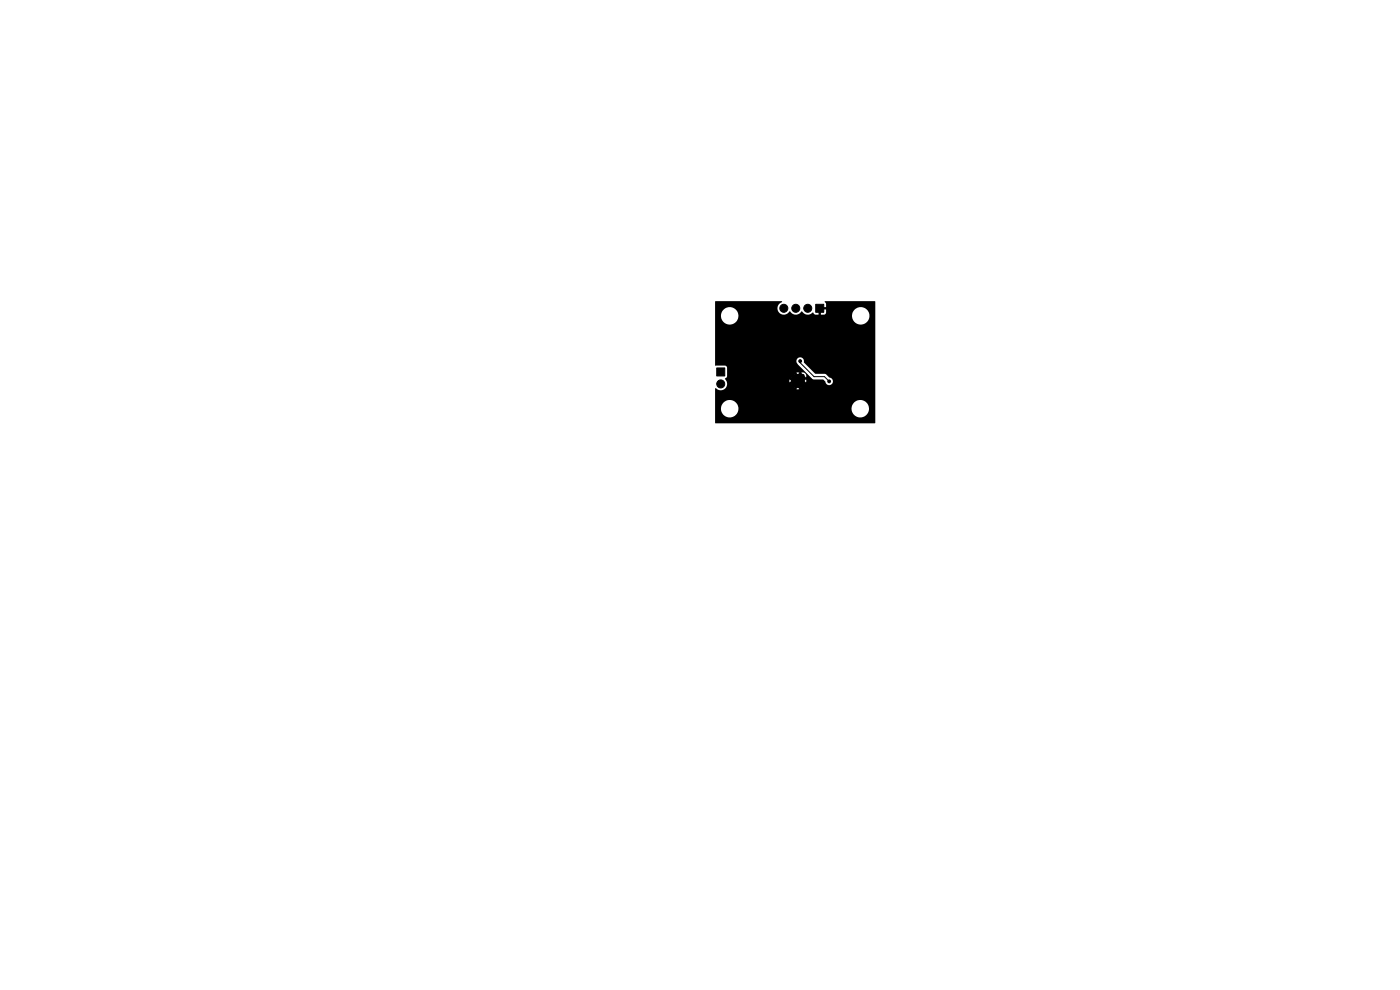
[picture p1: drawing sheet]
<svg xmlns="http://www.w3.org/2000/svg" width="297mm" height="210mm" viewBox="0 0 297 210" stroke-linecap="round" stroke-linejoin="round" font-family="sans-serif">
<g fill="#000" stroke="#000" stroke-width=".21">
<path d="M152 78.1h1.7v1.7h-1.7zM167.9 79.5h2.7v2.6h-2.7zM173 64.6h1.7v1.7h-1.7z"/>
<circle cx="153.7" cy="73.4" r=".3"/>
<circle cx="153.7" cy="75.9" r=".3"/>
<circle cx="153.7" cy="70.9" r=".3"/>
<circle cx="156.2" cy="73.4" r=".3"/>
<circle cx="156.2" cy="75.9" r=".3"/>
<circle cx="156.2" cy="70.9" r=".3"/>
<circle cx="156.2" cy="78.4" r=".3"/>
<circle cx="158.7" cy="68.4" r=".3"/>
<circle cx="158.7" cy="73.4" r=".3"/>
<circle cx="158.7" cy="65.9" r=".3"/>
<circle cx="158.7" cy="70.9" r=".3"/>
<circle cx="158.7" cy="75.9" r=".3"/>
<circle cx="158.7" cy="78.4" r=".3"/>
<circle cx="161.2" cy="73.4" r=".3"/>
<circle cx="161.2" cy="68.4" r=".3"/>
<circle cx="161.2" cy="75.9" r=".3"/>
<circle cx="161.2" cy="70.9" r=".3"/>
<circle cx="161.2" cy="65.9" r=".3"/>
<circle cx="161.2" cy="78.4" r=".3"/>
<circle cx="163.7" cy="68.4" r=".3"/>
<circle cx="163.7" cy="73.4" r=".3"/>
<circle cx="163.7" cy="65.9" r=".3"/>
<circle cx="163.7" cy="75.9" r=".3"/>
<circle cx="163.7" cy="70.9" r=".3"/>
<circle cx="163.7" cy="78.4" r=".3"/>
<circle cx="166.2" cy="68.4" r=".3"/>
<circle cx="166.2" cy="73.4" r=".3"/>
<circle cx="166.2" cy="70.9" r=".3"/>
<circle cx="166.2" cy="75.9" r=".3"/>
<circle cx="166.2" cy="78.4" r=".3"/>
<circle cx="166.3" cy="65.4" r=".85"/>
<circle cx="168.2" cy="79.7" r=".25"/>
<circle cx="168.7" cy="73.4" r=".3"/>
<circle cx="168.7" cy="70.9" r=".3"/>
<circle cx="168.8" cy="65.4" r=".85"/>
<circle cx="169.2" cy="79.7" r=".25"/>
<circle cx="169.7" cy="76.6" r=".3"/>
<circle cx="170.3" cy="79.7" r=".25"/>
<circle cx="171.4" cy="65.4" r=".85"/>
<circle cx="172.7" cy="73.7" r=".3"/>
<circle cx="173.2" cy="77.4" r=".3"/>
<circle cx="175.6" cy="78.1" r=".3"/>
<circle cx="175.6" cy="76" r=".3"/>
<circle cx="175.6" cy="73.7" r=".3"/>
<circle cx="176.2" cy="65.9" r=".3"/>
<circle cx="178.7" cy="68.4" r=".3"/>
<circle cx="178.7" cy="73.4" r=".3"/>
<circle cx="178.7" cy="70.9" r=".3"/>
<circle cx="178.7" cy="65.9" r=".3"/>
<circle cx="178.7" cy="75.9" r=".3"/>
<circle cx="178.7" cy="78.4" r=".3"/>
<circle cx="181.2" cy="73.4" r=".3"/>
<circle cx="181.2" cy="75.9" r=".3"/>
<circle cx="181.2" cy="70.9" r=".3"/>
<circle cx="181.2" cy="78.4" r=".3"/>
<circle cx="183.7" cy="73.4" r=".3"/>
<circle cx="183.7" cy="70.9" r=".3"/>
<circle cx="183.7" cy="75.9" r=".3"/>
<circle cx="183.7" cy="78.4" r=".3"/>
<circle cx="152.9" cy="81.4" r=".85"/>
<circle cx="153.7" cy="83.4" r=".3"/>
<circle cx="156.2" cy="83.4" r=".3"/>
<circle cx="158.7" cy="85.9" r=".3"/>
<circle cx="158.7" cy="83.4" r=".3"/>
<circle cx="158.7" cy="88.4" r=".3"/>
<circle cx="161.2" cy="85.9" r=".3"/>
<circle cx="161.2" cy="83.4" r=".3"/>
<circle cx="161.2" cy="88.4" r=".3"/>
<circle cx="163.7" cy="85.9" r=".3"/>
<circle cx="163.7" cy="88.4" r=".3"/>
<circle cx="163.7" cy="83.4" r=".3"/>
<circle cx="166.2" cy="85.9" r=".3"/>
<circle cx="166.2" cy="83.4" r=".3"/>
<circle cx="166.2" cy="88.4" r=".3"/>
<circle cx="168.2" cy="80.8" r=".25"/>
<circle cx="168.2" cy="81.9" r=".25"/>
<circle cx="168.7" cy="85.9" r=".3"/>
<circle cx="168.7" cy="88.4" r=".3"/>
<circle cx="169.2" cy="80.8" r=".25"/>
<circle cx="169.2" cy="81.9" r=".25"/>
<circle cx="170.3" cy="80.8" r=".25"/>
<circle cx="170.3" cy="81.9" r=".25"/>
<circle cx="171.2" cy="85.9" r=".3"/>
<circle cx="171.2" cy="83.4" r=".3"/>
<circle cx="171.2" cy="88.4" r=".3"/>
<circle cx="173.7" cy="85.9" r=".3"/>
<circle cx="173.7" cy="88.4" r=".3"/>
<circle cx="175.9" cy="80.9" r=".3"/>
<circle cx="176.2" cy="85.9" r=".3"/>
<circle cx="176.2" cy="88.4" r=".3"/>
<circle cx="178.7" cy="85.9" r=".3"/>
<circle cx="178.7" cy="80.9" r=".3"/>
<circle cx="178.7" cy="88.4" r=".3"/>
<circle cx="178.7" cy="83.4" r=".3"/>
<circle cx="181.2" cy="80.9" r=".3"/>
<circle cx="181.2" cy="83.4" r=".3"/>
<circle cx="183.7" cy="80.9" r=".3"/>
<circle cx="183.7" cy="83.4" r=".3"/>
</g>
<path d="M169.8 76.6v.4l2.9 2.9h2.2l1 1" fill="none" stroke="#000" stroke-width=".21"/>
<path d="M151.7 63.9h14.1l.1 .1a1.4 1.4 0 0 0-.7 2.3 1.4 1.4 0 0 0 2.4-.3 1.48 1.48 0 0 0 2.5 0 1.52 1.52 0 0 0 2.4 .3l.3 .4 .8 .1v-1h.5v1l1-.2 .1-.9h-.9v-.5h.9v-.8l-.3-.4 .1-.1 10.7 .1v25.7l-33.9 .1-.1-3.2h1.2a1.85 1.85 0 0 0 1.9 2 1.85 1.85 0 0 0 1.9-2h23.9v.2a1.85 1.85 0 0 0 2.9 1.5 1.85 1.85 0 0 0 0-3.2 1.85 1.85 0 0 0-2.9 1.5h-23.9l-.1-.3a1.85 1.85 0 0 0-1.9-1.5 1.85 1.85 0 0 0-1.8 1.8h-1.2v-4.2h.2a1.34 1.34 0 0 0 1.8 .1l15.6 .1 .3-.1-.4-.3-.3 .3h-15.2l.4-.4 .2-.6h13.6l.6 .1 .1 .6 .3-.4 .3 .2 .4-.1 .3 .3 .1-.6 .6-.1-.3-.3-.7 .7-.7-.1-.5-.5h.7l.1 .2 .2-.2-.2-.1-.1 .1h-.7l-.2-.1-.3 .3h-13.6l-.2-.8h13.3l.1 .4 .3-.3 .4 .1 .4-.1 .1 .2 .2-.2 .3 .1 .4-.1 .2 .2 .1-.2 .4 .1 .4-.1 .3 .3v-.2v-.4l-.3 .3h-.8l-.1-.2-.2 .2h-.7l-.2-.2-.1 .2h-.8l-.3-.3-.1 .2h-13.3l-.3-.3 .3-.3h13.8l.3 .3 .2-.1h.7l.1 .1 .2-.1h.7l.2 .1 .2-.1-.2-.2-.2 .2h-.7l-.2-.2-.1 .2h-.7l.5-.6 .3 .2 .4-.1 .2 .1 .1-.2 .5 .1-.6-.2-.2 .2-.7-.1-.3-.3-.1 .6-.6 .1h-13.8l.1-.2 .1-.8h14.6l.3 .3 .4-.3h.4l1 1v-.1a.75 .75 0 0 0-.2-.8 .75 .75 0 0 0-.8-.1h-15.7v-1.1l-.2-.3-.3-.2-2 .1-.1-1.1h17.2l.4 .8 3 3.1 2.3 .1 .5 .5a.81 .81 0 0 0 .9 .7 .81 .81 0 0 0 .7-.8 .81 .81 0 0 0-.8-.8l-.9-.8h-2.1l-2.4-2.5a.81 .81 0 0 0-.6-1 .81 .81 0 0 0-1 .7h-17.2v-9.6h1.2v.2a1.85 1.85 0 0 0 2 1.8 1.85 1.85 0 0 0 1.8-2h24v.2a1.85 1.85 0 0 0 2.9 1.5 1.85 1.85 0 0 0 0-3.2 1.85 1.85 0 0 0-2.9 1.5h-24l-.1-.3a1.85 1.85 0 0 0-1.9-1.5 1.85 1.85 0 0 0-1.8 1.8h-1.2z" fill="#000"/>
</svg>
